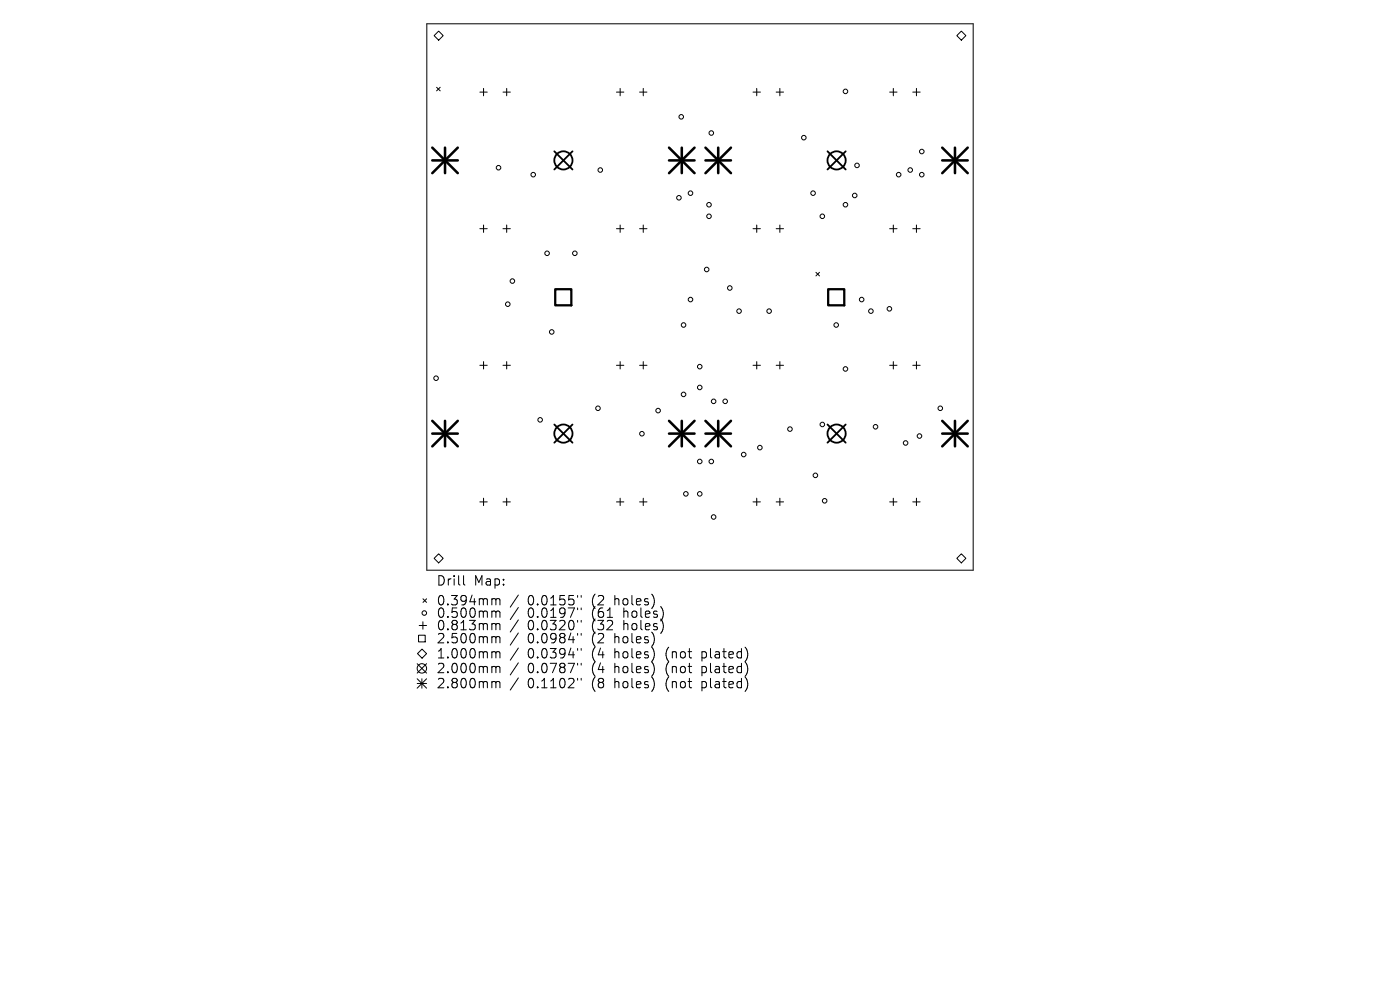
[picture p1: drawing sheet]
<svg xmlns="http://www.w3.org/2000/svg" width="297mm" height="210mm" viewBox="0 0 297 210" stroke-linecap="round" stroke-linejoin="round" font-family="sans-serif">
<defs><g id="words">
<g font-size="2.8">
<text x="92.5" y="124.5">Drill</text>
<text x="100.5" y="124.5">Map:</text>
<text x="92.5" y="128.7">0.394mm</text>
<text x="92.5" y="131.3">0.500mm</text>
<text x="111.9" y="128.7">0.0155&quot;</text>
<text x="111.9" y="131.3">0.0197&quot;</text>
<text x="125.7" y="128.7">(2</text>
<text x="125.7" y="131.3">(61</text>
<text x="130.6" y="128.7">holes)</text>
<text x="132.5" y="131.3">holes)</text>
<text x="92.5" y="134">0.813mm</text>
<text x="92.5" y="136.8">2.500mm</text>
<text x="111.9" y="134">0.0320&quot;</text>
<text x="111.9" y="136.8">0.0984&quot;</text>
<text x="125.7" y="134">(32</text>
<text x="125.7" y="136.8">(2</text>
<text x="130.6" y="136.8">holes)</text>
<text x="132.5" y="134">holes)</text>
<text x="92.5" y="140">1.000mm</text>
<text x="92.5" y="143.1">2.000mm</text>
<text x="111.9" y="140">0.0394&quot;</text>
<text x="111.9" y="143.1">0.0787&quot;</text>
<text x="125.7" y="140">(4</text>
<text x="125.7" y="143.1">(4</text>
<text x="130.6" y="140">holes)</text>
<text x="130.6" y="143.1">holes)</text>
<text x="141.7" y="140">(not</text>
<text x="141.7" y="143.1">(not</text>
<text x="149.5" y="140">plated)</text>
<text x="149.5" y="143.1">plated)</text>
<text x="92.5" y="146.3">2.800mm</text>
<text x="111.9" y="146.3">0.1102&quot;</text>
<text x="125.7" y="146.3">(8</text>
<text x="130.6" y="146.3">holes)</text>
<text x="141.7" y="146.3">(not</text>
<text x="149.5" y="146.3">plated)</text>
</g>
</g></defs>
<g fill="none" stroke="#000" stroke-width=".21">
<path d="M90.5 5h116v116h-116zM92.6 18.5l.8 .8M93.1 6.6l.9 1-.9 .9-1-.9zM93.4 18.5l-.8 .8M101.8 19.5h1.6M102.6 18.8v1.5M106.7 19.5h1.6M107.5 18.8v1.5M130.8 19.5h1.5M131.6 18.8v1.5M135.7 19.5h1.6M136.5 18.8v1.5"/>
<path d="M159.8 19.5h1.5M160.5 18.8v1.5M164.7 19.5h1.5M165.4 18.8v1.5M188.7 19.5h1.6M189.5 18.8v1.5M193.6 19.5h1.6M194.4 18.8v1.5M203 7.6l.9-1 1 1-1 .9zM101.8 48.5h1.6M102.6 47.7v1.6M106.7 48.5h1.6"/>
<path d="M107.5 47.7v1.6M130.8 48.5h1.5M131.6 47.7v1.6M135.7 48.5h1.6M136.5 47.7v1.6M159.8 48.5h1.5M160.5 47.7v1.6M164.7 48.5h1.5M165.4 47.7v1.6M173.1 57.8l.8 .7M173.9 57.8l-.8 .7M188.7 48.5h1.6"/>
<path d="M189.5 47.7v1.6M193.6 48.5h1.6M194.4 47.7v1.6M101.8 77.5h1.6M102.6 76.7v1.6M106.7 77.5h1.6M107.5 76.7v1.6M130.8 77.5h1.5M131.6 76.7v1.6M135.7 77.5h1.6M136.5 76.7v1.6M159.8 77.5h1.5"/>
<path d="M160.5 76.7v1.6M164.7 77.5h1.5M165.4 76.7v1.6M188.7 77.5h1.6M189.5 76.7v1.6M193.6 77.5h1.6M194.4 76.7v1.6M93.1 117.5l.9 .9-.9 1-1-1zM101.8 106.5h1.6M102.6 105.7v1.6M106.7 106.5h1.6M107.5 105.7v1.6"/>
<path d="M130.8 106.5h1.5M131.6 105.7v1.6M135.7 106.5h1.6M136.5 105.7v1.6M159.8 106.5h1.5M160.5 105.7v1.6M164.7 106.5h1.5M165.4 105.7v1.6M188.7 106.5h1.6M189.5 105.7v1.6M193.6 106.5h1.6M194.4 105.7v1.6"/>
<path d="M203.9 117.5l1 .9-1 1-.9-1zM88.8 134.7h1.4v1.5h-1.4zM88.9 132.7h1.6M89.5 137.7l1 1-1 .9-.9-.9zM89.7 131.9v1.6M89.7 127l.8 .8M90.5 127l-.8 .8M98.3 122.1v1.7l.3 .3M104.6 127l.5 .1 .1 .2M104.6 129.6h.3l.3 .3M104.6 132.3h.3l.3 .3M104.6 135l.5 .1 .1 .2"/>
<path d="M104.6 138.2h.3l.3 .3M105.2 127.3l.3-.3 .5 .1 .1 1.2M105.2 127.3v1M105.2 129.9v1.1M105.2 132.6v1M105.2 135.3v1.1M105.2 138.5v1.1M105.2 129.9l.3-.3 .5 .1 .1 1.3M105.2 132.6l.3-.3 .5 .1 .1 1.2M105.2 135.3l.3-.3 .5 .1 .1 1.3M105.2 138.5l.3-.3 .5 .1 .1 1.3M110 126.2l-1.8 2.6"/>
<path d="M110 128.9l-1.8 2.5M110 131.5l-1.8 2.6M110 134.3l-1.8 2.5M110 137.5l-1.8 2.5M122.5 126.3v.4M122.5 129v.3M122.5 131.6v.4M122.5 134.4v.4M122.5 137.6v.4M123.3 126.3v.4M123.3 129v.3M123.3 131.6v.4"/>
<path d="M123.3 134.4v.4M123.3 137.6v.4M88.5 140.8l2 2M88.5 144l2 2M88.5 145h2M89.5 144v2M90.5 140.8l-2 2M90.5 144l-2 2M104.6 141.4l.5 .1 .1 .2M104.6 144.6l.5 .1 .1 .2M105.2 141.7v1M105.2 144.9v1"/>
<path d="M105.2 141.7l.3-.3 .5 .1 .1 1.2M105.2 144.9l.3-.3 .5 .1 .1 1.2M110 140.6l-1.8 2.6M110 143.8l-1.8 2.6M122.5 140.7v.4M122.5 143.9v.4M123.3 140.7v.4M123.3 143.9v.4"/>
<circle cx="179.4" cy="19.4" r=".48"/>
<circle cx="105.8" cy="35.6" r=".48"/>
<circle cx="113.1" cy="37.1" r=".48"/>
<circle cx="127.3" cy="36.1" r=".48"/>
<circle cx="144.5" cy="24.8" r=".48"/>
<circle cx="150.9" cy="28.2" r=".48"/>
<circle cx="170.5" cy="29.2" r=".48"/>
<circle cx="181.8" cy="35.1" r=".48"/>
<circle cx="190.6" cy="37.1" r=".48"/>
<circle cx="193.1" cy="36.1" r=".48"/>
<circle cx="195.6" cy="37.1" r=".48"/>
<circle cx="195.6" cy="32.1" r=".48"/>
<circle cx="108.7" cy="59.6" r=".48"/>
<circle cx="116.1" cy="53.7" r=".48"/>
<circle cx="122" cy="53.7" r=".48"/>
<circle cx="144" cy="42" r=".48"/>
<circle cx="146.5" cy="41" r=".48"/>
<circle cx="149.9" cy="57.2" r=".48"/>
<circle cx="150.4" cy="45.9" r=".48"/>
<circle cx="150.4" cy="43.4" r=".48"/>
<circle cx="172.5" cy="41" r=".48"/>
<circle cx="174.5" cy="45.9" r=".48"/>
<circle cx="179.4" cy="43.4" r=".48"/>
<circle cx="181.3" cy="41.5" r=".48"/>
<circle cx="107.7" cy="64.5" r=".48"/>
<circle cx="117" cy="70.4" r=".48"/>
<circle cx="145" cy="68.9" r=".48"/>
<circle cx="146.5" cy="63.5" r=".48"/>
<circle cx="148.4" cy="77.8" r=".48"/>
<circle cx="154.8" cy="61.1" r=".48"/>
<circle cx="156.8" cy="66" r=".48"/>
<circle cx="163.2" cy="66" r=".48"/>
<circle cx="177.4" cy="68.9" r=".48"/>
<circle cx="179.4" cy="78.3" r=".48"/>
<circle cx="182.8" cy="63.5" r=".48"/>
<circle cx="184.8" cy="66" r=".48"/>
<circle cx="188.7" cy="65.5" r=".48"/>
<circle cx="92.5" cy="80.2" r=".48"/>
<circle cx="114.6" cy="89.1" r=".48"/>
<circle cx="126.9" cy="86.6" r=".48"/>
<circle cx="136.2" cy="92" r=".48"/>
<circle cx="139.6" cy="87.1" r=".48"/>
<circle cx="145" cy="83.7" r=".48"/>
<circle cx="148.4" cy="82.2" r=".48"/>
<circle cx="148.4" cy="97.9" r=".48"/>
<circle cx="150.9" cy="97.9" r=".48"/>
<circle cx="151.4" cy="85.1" r=".48"/>
<circle cx="153.8" cy="85.1" r=".48"/>
<circle cx="157.8" cy="96.4" r=".48"/>
<circle cx="161.2" cy="95" r=".48"/>
<circle cx="167.6" cy="91" r=".48"/>
<circle cx="174.5" cy="90" r=".48"/>
<circle cx="185.7" cy="90.5" r=".48"/>
<circle cx="192.1" cy="94" r=".48"/>
<circle cx="195.1" cy="92.5" r=".48"/>
<circle cx="199.5" cy="86.6" r=".48"/>
<circle cx="145.5" cy="104.8" r=".48"/>
<circle cx="148.4" cy="104.8" r=".48"/>
<circle cx="151.4" cy="109.7" r=".48"/>
<circle cx="173" cy="100.8" r=".48"/>
<circle cx="174.9" cy="106.2" r=".48"/>
<circle cx="90" cy="130" r=".48"/>
<circle cx="89.5" cy="141.8" r="1"/>
</g>
<path d="M117.8 61.3h3.4v3.5h-3.4zM175.7 61.3h3.4v3.5h-3.4z" fill="none" stroke="#000" stroke-width=".48"/>
<g fill="none" stroke="#000" stroke-width=".39">
<path d="M117.6 32.1l3.9 3.9M121.5 32.1l-3.9 3.9M175.5 32.1l3.9 3.9M179.4 32.1l-3.9 3.9M117.6 90l3.9 3.9M121.5 90l-3.9 3.9M175.5 90l3.9 3.9M179.4 90l-3.9 3.9"/>
<circle cx="119.5" cy="34" r="1.93"/>
<circle cx="177.5" cy="34" r="1.93"/>
<circle cx="119.5" cy="92" r="1.93"/>
<circle cx="177.5" cy="92" r="1.93"/>
</g>
<g fill="none" stroke="#000" stroke-width=".54">
<path d="M91.7 31.3l5.4 5.4M91.7 34h5.4M94.4 31.3v5.4M97.1 31.3l-5.4 5.4M141.9 34h5.4M141.9 31.3l5.4 5.4M144.6 31.3v5.4M147.3 31.3l-5.4 5.4M149.7 34h5.4M149.7 31.3l5.4 5.4M152.4 31.3v5.4M155.1 31.3l-5.4 5.4"/>
<path d="M199.9 34h5.4M199.9 31.3l5.4 5.4M202.6 31.3v5.4M205.3 31.3l-5.4 5.4M91.7 89.3l5.4 5.4M91.7 92h5.4M94.4 89.3v5.4M97.1 89.3l-5.4 5.4M141.9 92h5.4M141.9 89.3l5.4 5.4M144.6 89.3v5.4M147.3 89.3l-5.4 5.4"/>
<path d="M149.7 92h5.4M149.7 89.3l5.4 5.4M152.4 89.3v5.4M155.1 89.3l-5.4 5.4M199.9 92h5.4M199.9 89.3l5.4 5.4M202.6 89.3v5.4M205.3 89.3l-5.4 5.4"/>
</g>
<use href="#words"/>
</svg>
